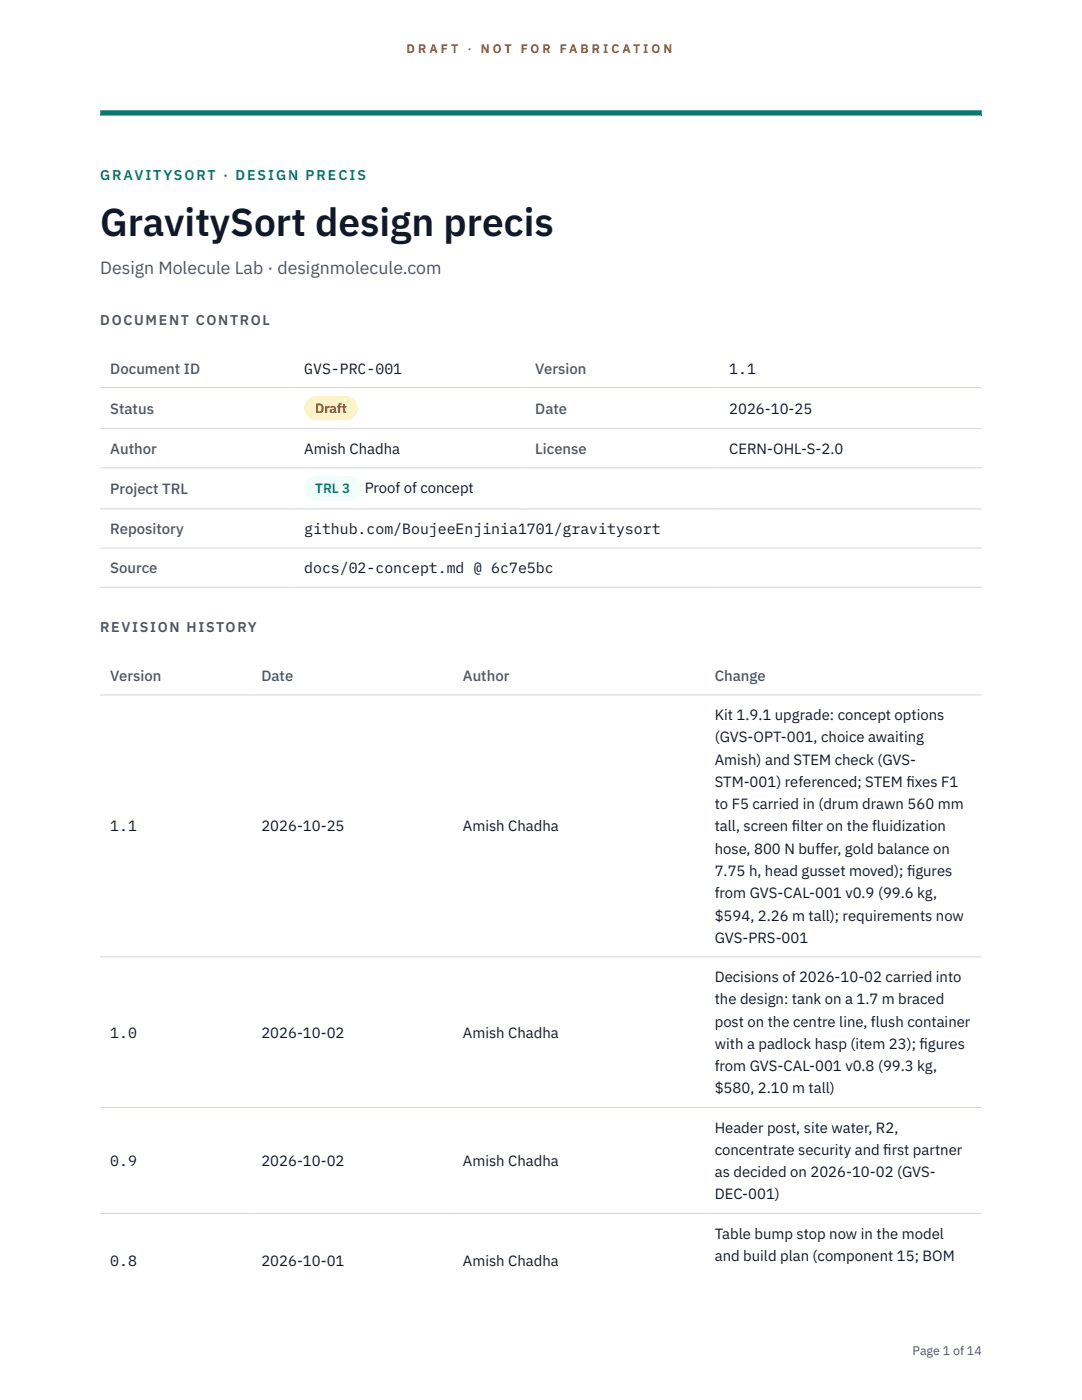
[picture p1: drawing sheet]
<svg xmlns="http://www.w3.org/2000/svg" width="216mm" height="279mm" viewBox="0 0 216 279" stroke-linecap="round" stroke-linejoin="round" font-family="sans-serif">
<defs><g id="words">
<text font-size="7.8" fill="#111827" x="20" y="47.1">GravitySort design precis</text>
<text font-size="3.5" fill="#4b5563" x="20" y="54.6">Design Molecule Lab · designmolecule.com</text>
<g font-size="3" fill="#4b5563">
<text x="22" y="74.5">Document ID</text>
<text x="106.8" y="74.5">Version</text>
<text x="22" y="82.6">Status</text>
<text x="106.8" y="82.6">Date</text>
<text x="22" y="90.6">Author</text>
<text x="106.8" y="90.6">License</text>
<text x="22" y="98.6">Project TRL</text>
<text x="22" y="106.6">Repository</text>
<text x="22" y="114.4">Source</text>
<text x="22" y="135.9">Version</text>
<text x="52.2" y="135.9">Date</text>
<text x="92.4" y="135.9">Author</text>
<text x="142.6" y="135.9">Change</text>
</g>
<g font-size="3" fill="#111827">
<text x="60.7" y="74.5">GVS-PRC-001</text>
<text x="145.5" y="74.5">1.1</text>
<text x="145.5" y="82.6">2026-10-25</text>
<text x="60.7" y="90.6">Amish Chadha</text>
<text x="145.5" y="90.6">CERN-OHL-S-2.0</text>
<text x="72.8" y="98.5">Proof of concept</text>
<text x="60.7" y="106.6">github.com/BoujeeEnjinia1701/gravitysort</text>
<text x="60.7" y="114.4">docs/02-concept.md @ 6c7e5bc</text>
<text x="142.6" y="143.7">Kit 1.9.1 upgrade: concept options</text>
<text x="142.6" y="148.2">(GVS-OPT-001, choice awaiting</text>
<text x="142.6" y="152.6">Amish) and STEM check (GVS-</text>
<text x="142.6" y="157.1">STM-001) referenced; STEM f</text>
<text x="142.6" y="161.5">to F5 carried in (drum drawn 560 mm</text>
<text x="180.9" y="157.1">ixes F1</text>
<text x="22" y="165.9">1.1</text>
<text x="52.2" y="165.9">2026-10-25</text>
<text x="92.4" y="165.9">Amish Chadha</text>
<text x="142.6" y="165.9">tall, screen f</text>
<text x="158" y="165.9">ilter on the fluidization</text>
<text x="142.6" y="170.4">hose, 800 N buffer, gold balance on</text>
<text x="142.6" y="174.8">7.75 h, head gusset moved); f</text>
<text x="142.6" y="179.3">from GVS-CAL-001 v0.9 (99.6 kg,</text>
<text x="181" y="174.8">igures</text>
<text x="142.6" y="183.7">$594, 2.26 m tall); requirements now</text>
<text x="142.6" y="188.2">GVS-PRS-001</text>
<text x="142.6" y="196">Decisions of 2026-10-02 carried into</text>
<text x="142.6" y="200.4">the design: tank on a 1.7 m braced</text>
<text x="22" y="207.1">1.0</text>
<text x="52.2" y="207.1">2026-10-02</text>
<text x="92.4" y="207.1">Amish Chadha</text>
<text x="142.6" y="204.9">post on the centre line, flush container</text>
<text x="142.6" y="209.3">with a padlock hasp (item 23); f</text>
<text x="183.5" y="209.3">igures</text>
<text x="142.6" y="213.8">from GVS-CAL-001 v0.8 (99.3 kg,</text>
<text x="142.6" y="218.2">$580, 2.10 m tall)</text>
<text x="142.6" y="226">Header post, site water, R2,</text>
<text x="22" y="232.7">0.9</text>
<text x="52.2" y="232.7">2026-10-02</text>
<text x="92.4" y="232.7">Amish Chadha</text>
<text x="142.6" y="230.5">concentrate security and f</text>
<text x="176.2" y="230.5">irst partner</text>
<text x="142.6" y="234.9">as decided on 2026-10-02 (GVS-</text>
<text x="142.6" y="239.4">DEC-001)</text>
<text x="142.6" y="247.2">Table bump stop now in the model</text>
<text x="142.6" y="251.6">and build plan (component 15; BOM</text>
<text x="22" y="252.7">0.8</text>
<text x="52.2" y="252.7">2026-10-01</text>
<text x="92.4" y="252.7">Amish Chadha</text>
</g>
<text font-size="2.8" fill="#0f766e" x="20" y="36">GRAVITYSORT · DESIGN PRECIS</text>
<g font-size="2.8" fill="#4b5563">
<text x="20" y="64.8">DOCUMENT CONTROL</text>
<text x="20" y="126.2">REVISION HISTORY</text>
</g>
<text font-size="2.7" fill="#92400e" x="62.9" y="82.5">Draft</text>
<text font-size="2.7" fill="#0f766e" x="62.9" y="98.5">TRL 3</text>
<g font-size="2.5" fill="#b45309">
<text x="81.1" y="10.5">D R A F T</text>
<text x="93.3" y="10.5">·</text>
<text x="95.9" y="10.5">N O T</text>
<text x="103.9" y="10.5">F O R</text>
<text x="111.7" y="10.5">F A B R I C A T I O N</text>
</g>
<text font-size="2.5" fill="#4b5563" x="182.1" y="270.3">Page 1 of 14</text>
</g></defs>
<path d="M20 23.1h175.9zM20 22h175.9v1.1h-175.9z" fill-rule="evenodd" fill="#0f766e"/>
<path d="M20 77.3h175.9M20 85.5h175.9M20 93.4h175.9M20 101.6h175.9M20 109.4h175.9M20 117.2h175.9M20 138.7h175.9M20 191h175.9M20 221h175.9M20 242.2h175.9" fill="none" stroke="#d1d5db" stroke-width=".2"/>
<path d="M60.7 79h10.7v4.9h-10.7z" fill="#fef3c7"/>
<path d="M60.7 95.1h11.4v4.8h-11.4z" fill="#f0fdfa"/>
<use href="#words"/>
</svg>
